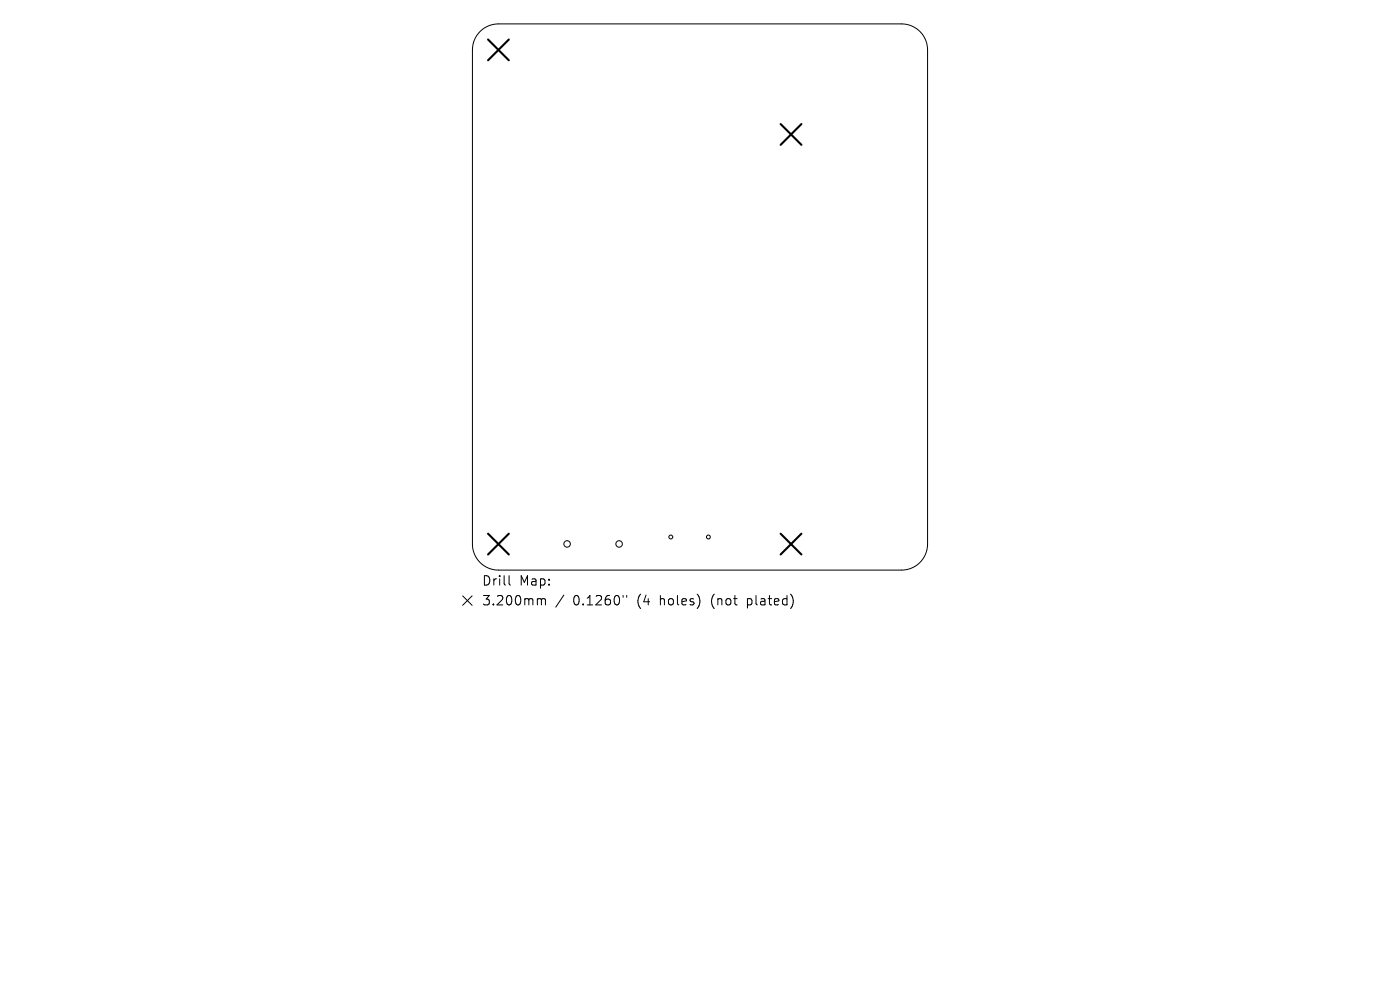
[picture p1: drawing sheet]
<svg xmlns="http://www.w3.org/2000/svg" width="297mm" height="210mm" viewBox="0 0 297 210" stroke-linecap="round" stroke-linejoin="round" font-family="sans-serif">
<defs><g id="words">
<g font-size="2.8">
<text x="102.2" y="124.5">Drill</text>
<text x="110.2" y="124.5">Map:</text>
<text x="102.2" y="128.7">3.200mm</text>
<text x="121.6" y="128.7">0.1260&quot;</text>
<text x="135.3" y="128.7">(4</text>
<text x="140.3" y="128.7">holes)</text>
<text x="151.3" y="128.7">(not</text>
<text x="159.2" y="128.7">plated)</text>
</g>
</g></defs>
<g fill="none" stroke="#000" stroke-width=".21">
<path d="M101.9 6.6a5.5 5.5 0 0 1 3.8-1.5h85.6a5.5 5.5 0 0 1 5.5 5.5v104.8a5.5 5.5 0 0 1-5.5 5.5h-85.6a5.5 5.5 0 0 1-5.5-5.5v-104.8a5.5 5.5 0 0 1 1.7-4zM98.2 126.4l2 2M100.2 126.4l-2 2M108 122.1v1.7l.3 .3M114.3 127l.5 .1 .1 .2M114.9 127.3l.2-.3 .5 .1 .1 1.2M114.9 127.3v1M119.6 126.2l-1.7 2.6M132.2 126.3v.4M133 126.3v.4"/>
<circle cx="120.3" cy="115.4" r=".69"/>
<circle cx="131.3" cy="115.4" r=".69"/>
<circle cx="142.3" cy="113.9" r=".41"/>
<circle cx="150.3" cy="113.9" r=".41"/>
</g>
<path d="M103.5 8.4l4.4 4.4M107.9 8.4l-4.4 4.4M165.6 26.3l4.4 4.4M170 26.3l-4.4 4.4M103.5 113.2l4.4 4.4M107.9 113.2l-4.4 4.4M165.6 113.2l4.4 4.4M170 113.2l-4.4 4.4" fill="none" stroke="#000" stroke-width=".44"/>
<use href="#words"/>
</svg>
